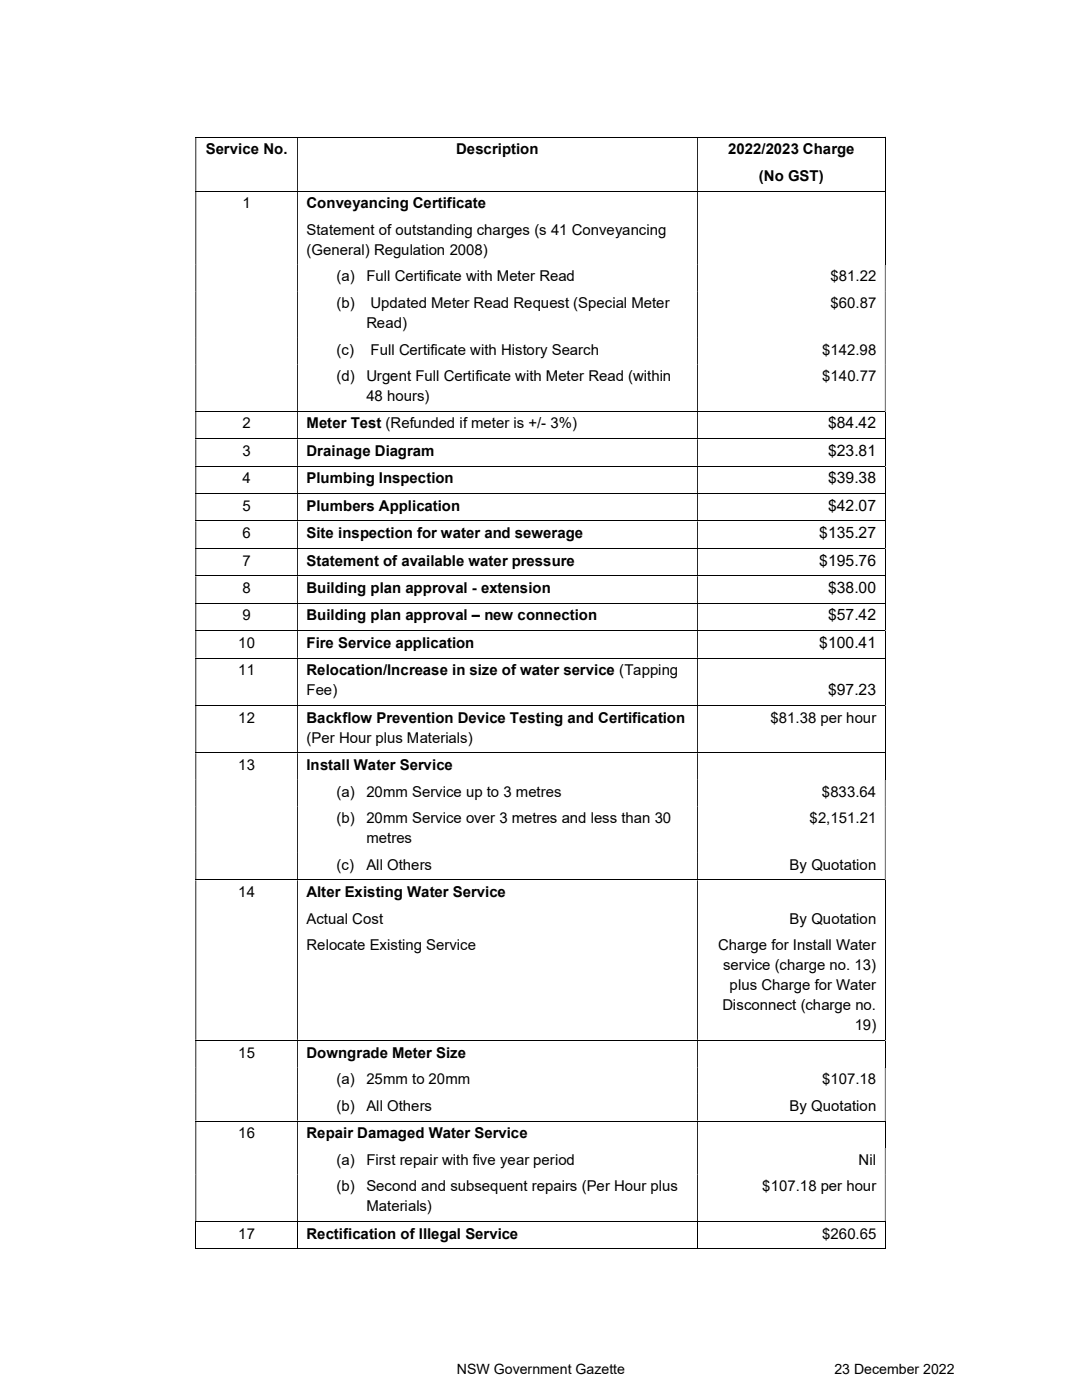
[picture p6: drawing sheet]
<svg xmlns="http://www.w3.org/2000/svg" width="216mm" height="279mm" viewBox="0 0 216 279" stroke-linecap="round" stroke-linejoin="round" font-family="sans-serif">
<defs><g id="words">
<g font-size="3.1">
<text x="165.2" y="85.5">$84.42</text>
<text x="165.2" y="91">$23.81</text>
<text x="165.2" y="96.4">$39.38</text>
<text x="165.2" y="101.9">$42.07</text>
<text x="163.4" y="107.4">$135.27</text>
<text x="163.4" y="112.9">$195.76</text>
<text x="165.2" y="118.3">$38.00</text>
<text x="165.2" y="123.8">$57.42</text>
<text x="163.4" y="129.2">$100.41</text>
<text x="165.2" y="138.7">$97.23</text>
</g>
<g font-size="3">
<text x="41.1" y="30.8">Service No.</text>
<text x="91" y="30.8">Description</text>
<text x="145.3" y="30.8">2022/2023 Charge</text>
<text x="48.4" y="41.6">1</text>
<text x="61.2" y="41.6">Conveyancing Certificate</text>
<text x="151.4" y="36.2">(No GST)</text>
<text x="61.2" y="46.9">Statement of outstanding charges (s 41 Conveyancing</text>
<text x="61.2" y="50.9">(General) Regulation 2008)</text>
<text x="67.1" y="56.2">(a)</text>
<text x="73.1" y="56.2">Full Certificate with Meter Read</text>
<text x="165.7" y="56.2">$81.22</text>
<text x="67.1" y="61.5">(b)</text>
<text x="73.1" y="65.4">Read)</text>
<text x="73.9" y="61.5">Updated Meter Read Request (Special Meter</text>
<text x="165.7" y="61.5">$60.87</text>
<text x="67.1" y="70.8">(c)</text>
<text x="73.9" y="70.8">Full Certificate with History Search</text>
<text x="164" y="70.8">$142.98</text>
<text x="67.1" y="76.1">(d)</text>
<text x="73.1" y="76.1">Urgent Full Certificate with Meter Read (within</text>
<text x="164" y="76.1">$140.77</text>
<text x="73.1" y="80.1">48 hours)</text>
<text x="48.4" y="85.5">2</text>
<text x="61.2" y="85.5">Meter Test (Refunded if meter is +/- 3%)</text>
<text x="48.4" y="91">3</text>
<text x="61.2" y="91">Drainage Diagram</text>
<text x="48.4" y="96.5">4</text>
<text x="48.4" y="101.9">5</text>
<text x="61.2" y="96.5">Plumbing Inspection</text>
<text x="61.2" y="101.9">Plumbers Application</text>
<text x="48.4" y="107.4">6</text>
<text x="61.2" y="107.4">Site inspection for water and sewerage</text>
<text x="48.4" y="112.9">7</text>
<text x="61.2" y="112.9">Statement of available water pressure</text>
<text x="48.4" y="118.4">8</text>
<text x="61.2" y="118.4">Building plan approval - extension</text>
<text x="48.4" y="123.8">9</text>
<text x="61.2" y="123.8">Building plan approval – new connection</text>
<text x="47.5" y="129.3">10</text>
<text x="61.2" y="129.3">Fire Service application</text>
<text x="47.5" y="134.8">11</text>
<text x="61.2" y="134.8">Relocation/Increase in size of water service (Tapping</text>
<text x="61.2" y="138.8">Fee)</text>
<text x="47.5" y="144.2">12</text>
<text x="61.2" y="144.2">Backflow Prevention Device Testing and Certification</text>
<text x="61.2" y="148.2">(Per Hour plus Materials)</text>
<text x="153.8" y="144.2">$81.38 per hour</text>
<text x="47.5" y="153.7">13</text>
<text x="61.2" y="153.7">Install Water Service</text>
<text x="67.1" y="159">(a)</text>
<text x="73.1" y="159">20mm Service up to 3 metres</text>
<text x="164" y="159">$833.64</text>
<text x="67.1" y="164.3">(b)</text>
<text x="73.1" y="164.3">20mm Service over 3 metres and less than 30</text>
<text x="161.5" y="164.3">$2,151.21</text>
<text x="67.1" y="173.6">(c)</text>
<text x="73.1" y="173.6">All Others</text>
<text x="73.1" y="168.3">metres</text>
<text x="157.5" y="173.6">By Quotation</text>
<text x="47.5" y="179">14</text>
<text x="61.2" y="179">Alter Existing Water Service</text>
<text x="61.2" y="184.4">Actual Cost</text>
<text x="157.6" y="184.4">By Quotation</text>
<text x="61.2" y="189.7">Relocate Existing Service</text>
<text x="143.3" y="189.7">Charge for Install Water</text>
<text x="144.3" y="193.6">service (charge no. 13)</text>
<text x="145.6" y="197.6">plus Charge for Water</text>
<text x="144.1" y="201.6">Disconnect (charge no.</text>
<text x="170.6" y="205.6">19)</text>
<text x="47.5" y="211.1">15</text>
<text x="61.2" y="211.1">Downgrade Meter Size</text>
<text x="67.1" y="216.4">(a)</text>
<text x="67.1" y="221.7">(b)</text>
<text x="73.1" y="216.4">25mm to 20mm</text>
<text x="73.1" y="221.7">All Others</text>
<text x="157.5" y="221.7">By Quotation</text>
<text x="164" y="216.4">$107.18</text>
<text x="47.5" y="227.2">16</text>
<text x="61.2" y="227.2">Repair Damaged Water Service</text>
<text x="67.1" y="232.5">(a)</text>
<text x="73.1" y="232.5">First repair with five year period</text>
<text x="171.3" y="232.5">Nil</text>
<text x="67.1" y="237.7">(b)</text>
<text x="73.1" y="237.7">Second and subsequent repairs (Per Hour plus</text>
<text x="152.1" y="237.7">$107.18 per hour</text>
<text x="73.1" y="241.7">Materials)</text>
<text x="47.5" y="247.2">17</text>
<text x="61.2" y="247.2">Rectification of Illegal Service</text>
<text x="164" y="247.2">$260.65</text>
</g>
<g font-size="2.8">
<text x="91.2" y="274.3">NSW Government Gazette</text>
<text x="166.5" y="274.3">23 December 2022</text>
</g>
</g></defs>
<g fill="none" stroke="#000" stroke-width=".2">
<path d="M39 27.4h137.6M39 38.2h137.6M176.6 27.5v10.6M176.6 38.2v14.6M39 82.1h137.6M39 87.6h137.6M39 93h137.6M39 98.5h137.6M176.6 82.2v5.3M176.6 87.7v5.3M176.6 93.1v5.4M176.6 98.6v5.3"/>
<path d="M39 104h137.6M39 109.5h137.6M39 114.9h137.6M176.6 104.1v5.3M176.6 109.6v5.3M176.6 115v5.4M39 120.4h137.6M39 125.9h137.6M39 131.4h137.6M176.6 120.5v5.3M176.6 125.9v5.4M176.6 131.4v9.3"/>
<path d="M39 140.8h137.6M39 150.3h137.6M176.6 140.9v9.3M176.6 150.3v5.3M39 175.6h137.6M176.6 175.7v31.8M39 207.6h137.6M176.6 207.7v5.3M39 223.7h137.6M176.6 223.8v5.3M39 243.8h137.6M39 249.2h20.3"/>
<path d="M39.1 243.8v5.5M59.4 243.8v5.5M59.4 249.2h79.7M139.2 243.8v5.5M139.3 249.2h37.3M176.6 243.8v5.5"/>
</g>
<g fill="#000">
<path d="M176.6 27.3h.1v.2h-.1zM39 27.5h.2v10.6h-.2zM59.3 27.5h.1v10.6h-.1zM139.1 27.5h.2v10.6h-.2z" fill-rule="evenodd"/>
<path d="M176.6 38.1l.1 .1zM39 38.2h.2v14.6h-.2zM59.3 38.2h.1v14.6h-.1zM139.1 38.2h.2v14.6h-.2z" fill-rule="evenodd"/>
<path d="M39 52.8h.2v5.3h-.2zM59.3 52.8h.1v5.3h-.1zM139.1 52.8h.2v5.3h-.2zM176.6 52.8h.1v5.3h-.1z" fill-rule="evenodd"/>
<path d="M39 58.1h.2v9.3h-.2zM59.3 58.1h.1v9.3h-.1zM139.1 58.1h.2v9.3h-.2zM176.6 58.1h.1v9.3h-.1z" fill-rule="evenodd"/>
<path d="M39 67.4h.2v5.3h-.2zM59.3 67.4h.1v5.3h-.1zM139.1 67.4h.2v5.3h-.2zM176.6 67.4h.1v5.3h-.1z" fill-rule="evenodd"/>
<path d="M39 72.7h.2v9.3h-.2zM59.3 72.7h.1v9.3h-.1zM139.1 72.7h.2v9.3h-.2zM176.6 72.7h.1v9.3h-.1z" fill-rule="evenodd"/>
<path d="M176.6 82h.1v.2h-.1zM39 82.2h.2v5.3h-.2zM59.3 82.2h.1v5.3h-.1zM139.1 82.2h.2v5.3h-.2z" fill-rule="evenodd"/>
<path d="M176.6 87.5h.1v.2h-.1zM39 87.7h.2v5.3h-.2zM59.3 87.7h.1v5.3h-.1zM139.1 87.7h.2v5.3h-.2z" fill-rule="evenodd"/>
<path d="M176.6 93h.1v.1h-.1zM39 93.1h.2v5.4h-.2zM59.3 93.1h.1v5.4h-.1zM139.1 93.1h.2v5.4h-.2z" fill-rule="evenodd"/>
<path d="M176.6 98.5l.1 .1zM39 98.6h.2v5.3h-.2zM59.3 98.6h.1v5.3h-.1zM139.1 98.6h.2v5.3h-.2z" fill-rule="evenodd"/>
<path d="M176.6 103.9h.1v.2h-.1zM39 104.1h.2v5.3h-.2zM59.3 104.1h.1v5.3h-.1zM139.1 104.1h.2v5.3h-.2z" fill-rule="evenodd"/>
<path d="M176.6 109.4h.1v.2h-.1zM39 109.6h.2v5.3h-.2zM59.3 109.6h.1v5.3h-.1zM139.1 109.6h.2v5.3h-.2z" fill-rule="evenodd"/>
<path d="M176.6 114.9h.1v.1h-.1zM39 115h.2v5.4h-.2zM59.3 115h.1v5.4h-.1zM139.1 115h.2v5.4h-.2z" fill-rule="evenodd"/>
<path d="M176.6 120.4l.1 .1zM39 120.5h.2v5.3h-.2zM59.3 120.5h.1v5.3h-.1zM139.1 120.5h.2v5.3h-.2z" fill-rule="evenodd"/>
<path d="M176.6 125.8h.1v.1h-.1zM39 125.9h.2v5.4h-.2zM59.3 125.9h.1v5.4h-.1zM139.1 125.9h.2v5.4h-.2z" fill-rule="evenodd"/>
<path d="M176.6 131.3h.1v.1h-.1zM39 131.4h.2v9.3h-.2zM59.3 131.4h.1v9.3h-.1zM139.1 131.4h.2v9.3h-.2z" fill-rule="evenodd"/>
<path d="M39 155.6h.2v5.4h-.2zM59.3 155.6h.1v5.4h-.1zM139.1 155.6h.2v5.4h-.2zM176.6 155.6h.1v5.4h-.1z" fill-rule="evenodd"/>
<path d="M176.6 140.7h.1v.2h-.1zM39 140.9h.2v9.3h-.2zM59.3 140.9h.1v9.3h-.1zM139.1 140.9h.2v9.3h-.2z" fill-rule="evenodd"/>
<path d="M176.6 150.2l.1 .1zM39 150.3h.2v5.3h-.2zM59.3 150.3h.1v5.3h-.1zM139.1 150.3h.2v5.3h-.2z" fill-rule="evenodd"/>
<path d="M39 161h.2v9.2h-.2zM59.3 161h.1v9.2h-.1zM139.1 161h.2v9.2h-.2zM176.6 161h.1v9.2h-.1z" fill-rule="evenodd"/>
<path d="M39 170.2h.2v5.3h-.2zM59.3 170.2h.1v5.3h-.1zM139.1 170.2h.2v5.3h-.2zM176.6 170.2h.1v5.3h-.1z" fill-rule="evenodd"/>
<path d="M176.6 175.5h.1v.2h-.1zM39 175.7h.2v31.8h-.2zM59.3 175.7h.1v31.8h-.1zM139.1 175.7h.2v31.8h-.2z" fill-rule="evenodd"/>
<path d="M39 213h.2v5.3h-.2zM59.3 213h.1v5.3h-.1zM139.1 213h.2v5.3h-.2zM176.6 213h.1v5.3h-.1z" fill-rule="evenodd"/>
<path d="M39 218.3h.2v5.3h-.2zM59.3 218.3h.1v5.3h-.1zM139.1 218.3h.2v5.3h-.2zM176.6 218.3h.1v5.3h-.1z" fill-rule="evenodd"/>
<path d="M176.6 207.5h.1v.2h-.1zM39 207.7h.2v5.3h-.2zM59.3 207.7h.1v5.3h-.1zM139.1 207.7h.2v5.3h-.2z" fill-rule="evenodd"/>
<path d="M39 229.1h.2v5.3h-.2zM59.3 229.1h.1v5.3h-.1zM139.1 229.1h.2v5.3h-.2zM176.6 229.1h.1v5.3h-.1z" fill-rule="evenodd"/>
<path d="M39 234.4h.2v9.3h-.2zM59.3 234.4h.1v9.3h-.1zM139.1 234.4h.2v9.3h-.2zM176.6 234.4h.1v9.3h-.1z" fill-rule="evenodd"/>
<path d="M176.6 223.6h.1v.2h-.1zM39 223.8h.2v5.3h-.2zM59.3 223.8h.1v5.3h-.1zM139.1 223.8h.2v5.3h-.2z" fill-rule="evenodd"/>
</g>
<path d="M176.6 243.7l.1 .1zM176.6 249.1h.1v.2h-.1z" fill="#000"/>
<use href="#words"/>
</svg>
